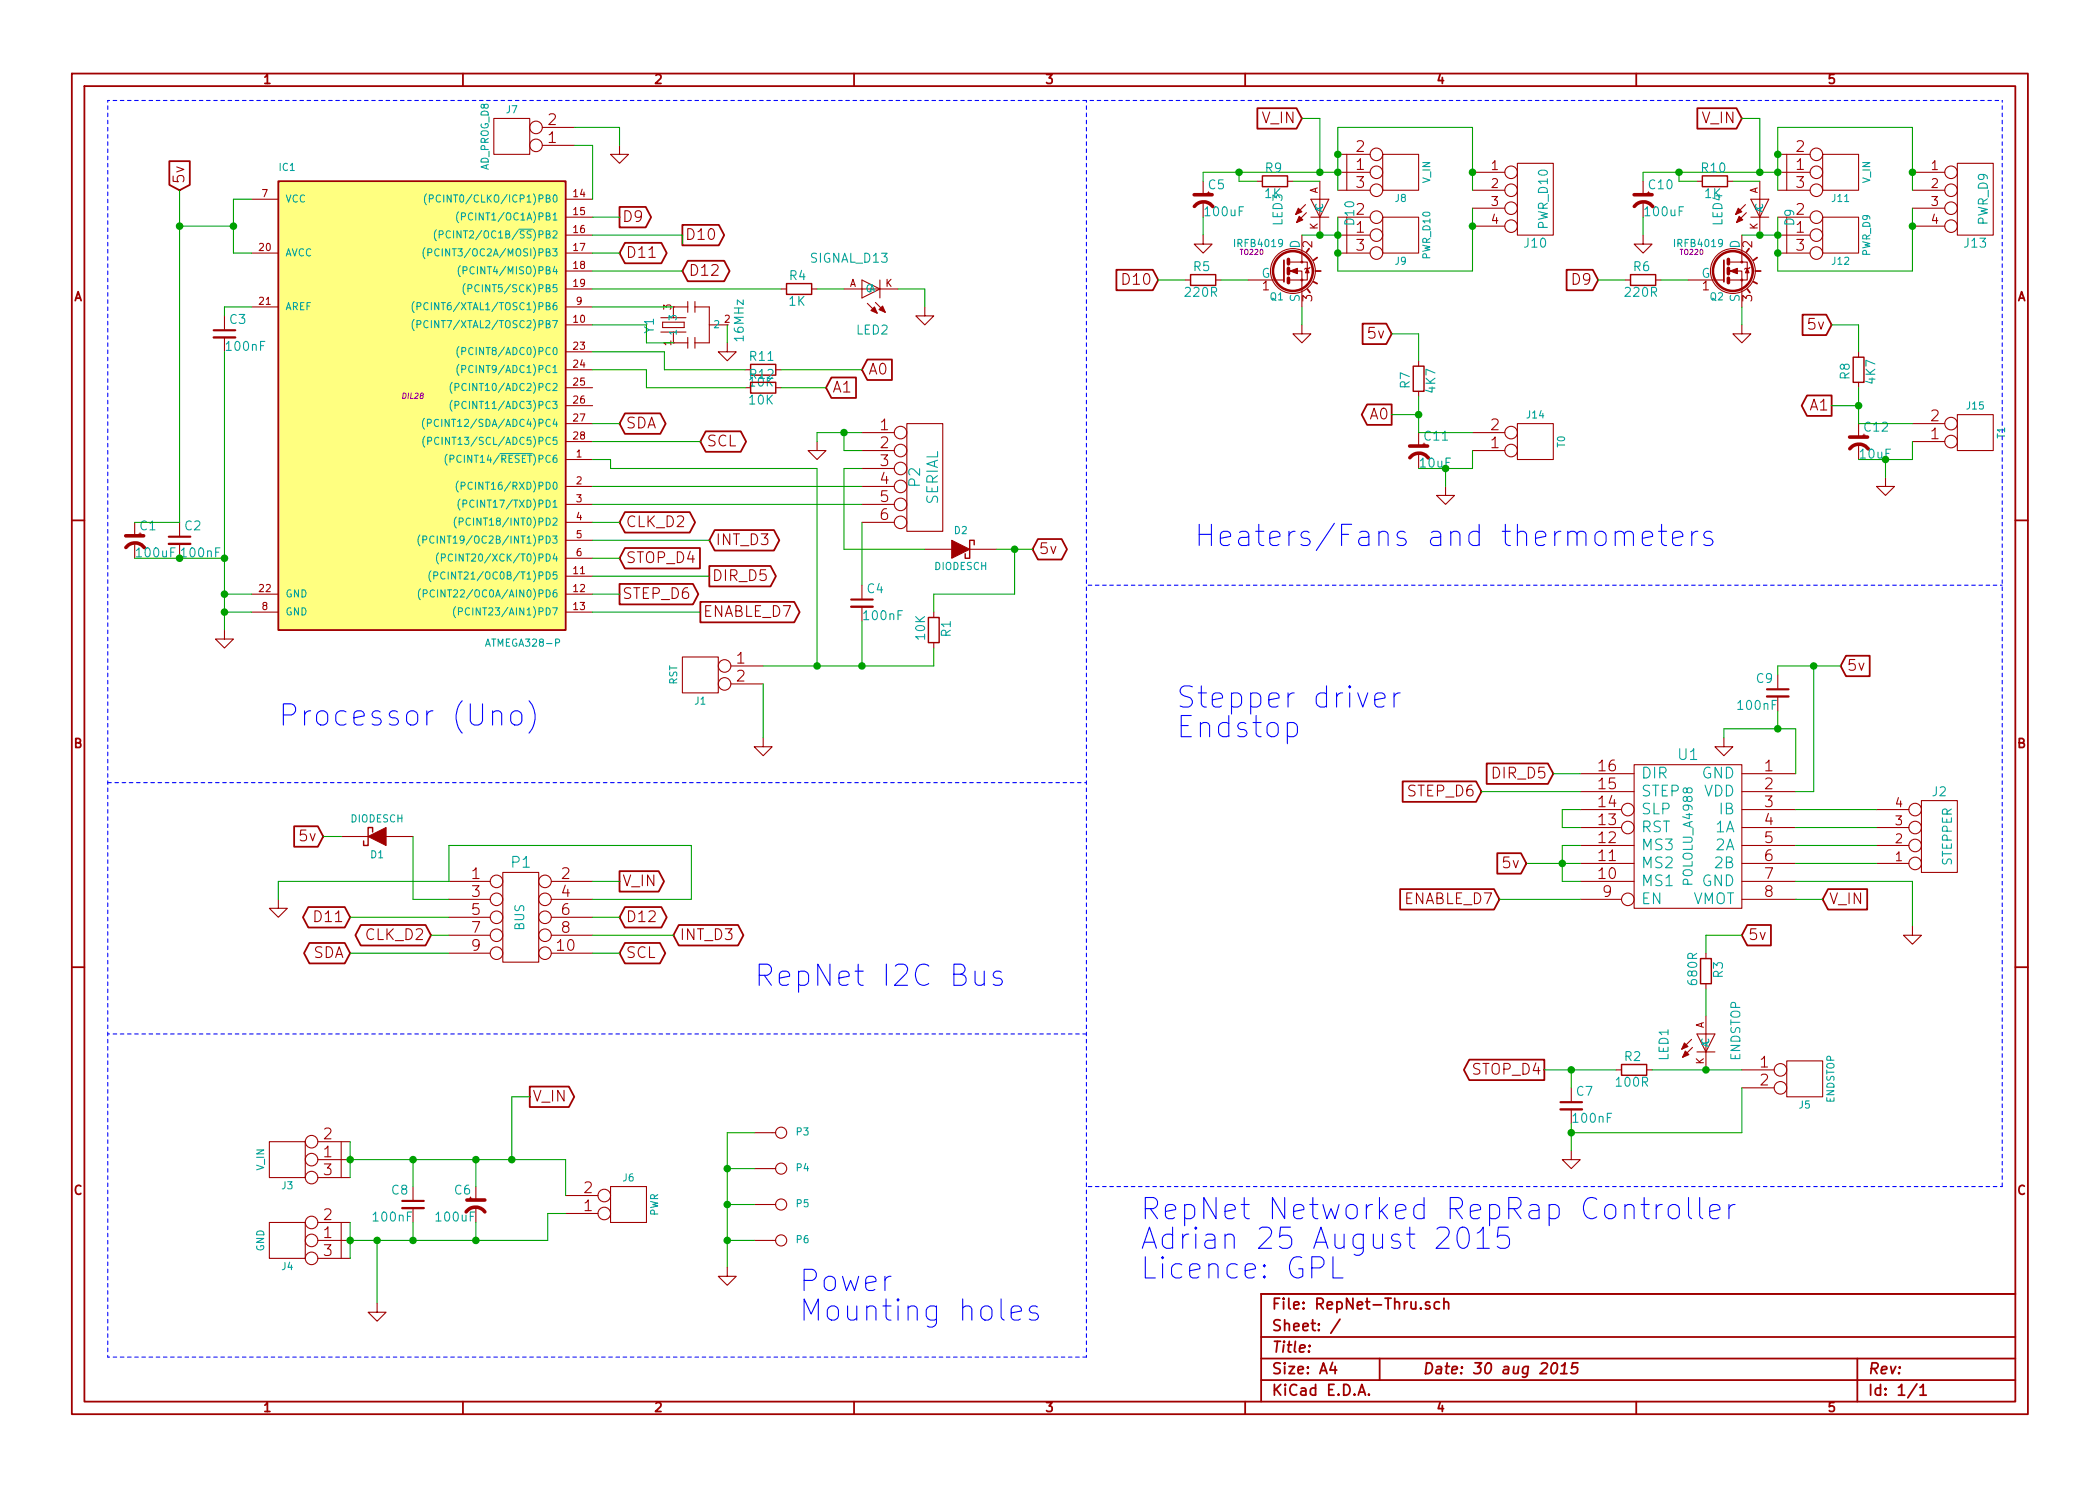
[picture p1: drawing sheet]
<svg xmlns="http://www.w3.org/2000/svg" width="297mm" height="210mm" viewBox="0 0 297 210" stroke-linecap="round" stroke-linejoin="round" font-family="sans-serif">
<defs><g id="words">
<g font-size="4.2" fill="#00f">
<text x="168.9" y="77.5">Heaters/Fans and thermometers</text>
<text x="166.4" y="100.3">Stepper driver</text>
<text x="39.4" y="102.9">Processor (Uno)</text>
<text x="166.4" y="104.5">Endstop</text>
<text x="106.7" y="139.7">RepNet I2C Bus</text>
<text x="161.3" y="172.7">RepNet Networked RepRap Controller</text>
<text x="161.3" y="176.9">Adrian 25 August 2015</text>
<text x="113" y="182.9">Power</text>
<text x="161.3" y="181.1">Licence: GPL</text>
<text x="113" y="187.1">Mounting holes</text>
</g>
<g font-size="2.1" fill="#a00000">
<text x="77.5" y="17.8">2</text>
<text x="178.5" y="17.5">V_IN</text>
<text x="240.7" y="17.5">V_IN</text>
<text x="77.5" y="20.3">1</text>
<text x="191.8" y="21.6">2</text>
<text x="254.1" y="21.6">2</text>
<text x="26.2" y="26" transform="rotate(-90 26.2 26)">5v</text>
<text x="191.8" y="24.1">1</text>
<text x="191.8" y="26.7">3</text>
<text x="254.1" y="24.1">1</text>
<text x="254.1" y="26.7">3</text>
<text x="88" y="31.5">D9</text>
<text x="191.8" y="33">1</text>
<text x="191.8" y="35.6">3</text>
<text x="254.1" y="33">1</text>
<text x="254.1" y="30.5">2</text>
<text x="254.1" y="35.6">3</text>
<text x="88.5" y="36.6">D11</text>
<text x="97.4" y="39.1">D12</text>
<text x="159" y="40.4">D10</text>
<text x="222.4" y="40.4">D9</text>
<text x="255.8" y="46.7">5v</text>
<text x="122.8" y="53.1">A0</text>
<text x="193.6" y="48">5v</text>
<text x="117.8" y="55.6">A1</text>
<text x="193.7" y="59.4">A0</text>
<text x="256" y="58.2">A1</text>
<text x="273.1" y="59.7">2</text>
<text x="88.5" y="60.7">SDA</text>
<text x="100" y="63.2">SCL</text>
<text x="124.5" y="61">1</text>
<text x="124.5" y="63.5">2</text>
<text x="210.9" y="63.5">1</text>
<text x="210.9" y="61">2</text>
<text x="273.1" y="62.2">1</text>
<text x="124.5" y="66">3</text>
<text x="124.5" y="68.6">4</text>
<text x="124.5" y="71.1">5</text>
<text x="88.5" y="74.7">CLK_D2</text>
<text x="101.2" y="77.2">INT_D3</text>
<text x="124.5" y="73.7">6</text>
<text x="88.5" y="79.8">STOP_D4</text>
<text x="100.7" y="82.3">DIR_D5</text>
<text x="147" y="78.5">5v</text>
<text x="88" y="84.8">STEP_D6</text>
<text x="99.5" y="87.4">ENABLE_D7</text>
<text x="104.2" y="94">1</text>
<text x="261.3" y="95">5v</text>
<text x="104.2" y="96.5">2</text>
<text x="199.2" y="112.8">STEP_D6</text>
<text x="211.3" y="110.2">DIR_D5</text>
<text x="226.2" y="111.8">15</text>
<text x="226.2" y="109.2">16</text>
<text x="249.6" y="109.2">1</text>
<text x="249.6" y="111.8">2</text>
<text x="42.4" y="119.1">5v</text>
<text x="226.2" y="119.4">12</text>
<text x="226.2" y="116.8">13</text>
<text x="226.2" y="114.3">14</text>
<text x="249.6" y="114.3">3</text>
<text x="249.6" y="116.8">4</text>
<text x="249.6" y="119.4">5</text>
<text x="66.7" y="124.5">1</text>
<text x="79.4" y="124.5">2</text>
<text x="88" y="125.5">V_IN</text>
<text x="212.6" y="122.9">5v</text>
<text x="226.2" y="124.5">10</text>
<text x="226.2" y="121.9">11</text>
<text x="249.6" y="121.9">6</text>
<text x="249.6" y="124.5">7</text>
<text x="44.7" y="130.6">D11</text>
<text x="66.7" y="127">3</text>
<text x="66.7" y="129.5">5</text>
<text x="79.4" y="127">4</text>
<text x="79.4" y="129.5">6</text>
<text x="88.5" y="130.6">D12</text>
<text x="198.6" y="128">ENABLE_D7</text>
<text x="226.7" y="127">9</text>
<text x="249.6" y="127">8</text>
<text x="258.7" y="128">V_IN</text>
<text x="44.1" y="135.6">SDA</text>
<text x="51.8" y="133.1">CLK_D2</text>
<text x="66.7" y="132.1">7</text>
<text x="66.7" y="134.6">9</text>
<text x="78.8" y="134.6">10</text>
<text x="79.4" y="132.1">8</text>
<text x="88.5" y="135.6">SCL</text>
<text x="96.2" y="133.1">INT_D3</text>
<text x="247.3" y="133.1">5v</text>
<text x="75.3" y="156">V_IN</text>
<text x="208.4" y="152.1">STOP_D4</text>
<text x="249" y="151.1">1</text>
<text x="249" y="153.7">2</text>
<text x="45.8" y="161.3">2</text>
<text x="45.8" y="163.8">1</text>
<text x="45.8" y="166.4">3</text>
<text x="45.8" y="172.7">2</text>
<text x="82.6" y="171.4">1</text>
<text x="82.6" y="168.9">2</text>
<text x="45.8" y="175.3">1</text>
<text x="45.8" y="177.8">3</text>
<text x="179.9" y="185.4">File: RepNet-Thru.sch</text>
<text x="179.9" y="191.5">Title:</text>
<text x="179.9" y="188.4">Sheet: /</text>
<text x="179.9" y="197.6">KiCad E.D.A.</text>
<text x="179.9" y="194.5">Size: A4</text>
<text x="201.2" y="194.5">Date: 30 aug 2015</text>
<text x="264.2" y="194.5">Rev:</text>
<text x="264.2" y="197.6">Id: 1/1</text>
</g>
<text font-size="2.1" fill="#00a000" x="96.9" y="34">D10</text>
<g font-size="2.1" fill="#00a0a0">
<text x="191.8" y="30.5">2</text>
<text x="130.2" y="68.8" transform="rotate(-90 130.2 68.8)">P2</text>
<text x="132.8" y="71.4" transform="rotate(-90 132.8 71.4)">SERIAL</text>
<text x="237.4" y="107.6">U1</text>
<text x="232.2" y="112.8">STEP</text>
<text x="232.2" y="110.2">DIR</text>
<text x="240.6" y="110.2">GND</text>
<text x="240.9" y="112.8">VDD</text>
<text x="232.2" y="117.9">RST</text>
<text x="232.2" y="115.3">SLP</text>
<text x="242.6" y="117.9">1A</text>
<text x="243.2" y="115.3">IB</text>
<text x="72.4" y="122.9">P1</text>
<text x="232.2" y="125.5">MS1</text>
<text x="232.2" y="122.9">MS2</text>
<text x="232.2" y="120.4">MS3</text>
<text x="240.6" y="125.5">GND</text>
<text x="242.6" y="120.4">2A</text>
<text x="242.6" y="122.9">2B</text>
<text x="232.2" y="128">EN</text>
<text x="239.2" y="128">VMOT</text>
</g>
<g font-size="1.8" fill="#a00000">
<text x="37.3" y="11.9">1</text>
<text x="92.7" y="11.9">2</text>
<text x="148" y="11.9">3</text>
<text x="203.3" y="11.9">4</text>
<text x="258.6" y="11.9">5</text>
<text x="211" y="24.1">1</text>
<text x="211" y="26.7">2</text>
<text x="211" y="29.2">3</text>
<text x="273.2" y="24.1">1</text>
<text x="273.2" y="26.7">2</text>
<text x="273.2" y="29.2">3</text>
<text x="185.7" y="35" transform="rotate(-90 185.7 35)">2</text>
<text x="211" y="31.7">4</text>
<text x="247.9" y="35" transform="rotate(-90 247.9 35)">2</text>
<text x="273.2" y="31.7">4</text>
<text x="178.6" y="41.1">1</text>
<text x="240.8" y="41.1">1</text>
<text x="10.4" y="42.7">A</text>
<text x="185.7" y="42.6" transform="rotate(-90 185.7 42.6)">3</text>
<text x="247.9" y="42.6" transform="rotate(-90 247.9 42.6)">3</text>
<text x="285.3" y="42.7">A</text>
<text x="10.4" y="105.9">B</text>
<text x="285.3" y="105.9">B</text>
<text x="268.1" y="119.4">2</text>
<text x="268.1" y="116.8">3</text>
<text x="268.1" y="114.3">4</text>
<text x="268.1" y="121.9">1</text>
<text x="10.4" y="169.1">C</text>
<text x="285.3" y="169.1">C</text>
<text x="37.3" y="199.8">1</text>
<text x="92.7" y="199.8">2</text>
<text x="148" y="199.8">3</text>
<text x="203.3" y="199.8">4</text>
<text x="258.6" y="199.8">5</text>
</g>
<g font-size="1.8" fill="#00a0a0">
<text x="170.9" y="26.8">C5</text>
<text x="178.9" y="28.1">1K</text>
<text x="179" y="24.5">R9</text>
<text x="233.3" y="26.8">C10</text>
<text x="240.7" y="24.5">R10</text>
<text x="241.1" y="28.1">1K</text>
<text x="170.6" y="30.7">100uF</text>
<text x="181.5" y="31.9" transform="rotate(-90 181.5 31.9)">LED3</text>
<text x="183.9" y="35.2" transform="rotate(-90 183.9 35.2)">D</text>
<text x="191.6" y="31.8" transform="rotate(-90 191.6 31.8)">D10</text>
<text x="215.7" y="35.1">J10</text>
<text x="219" y="32.3" transform="rotate(-90 219 32.3)">PWR_D10</text>
<text x="232.8" y="30.7">100uF</text>
<text x="243.7" y="31.9" transform="rotate(-90 243.7 31.9)">LED4</text>
<text x="246.1" y="35.2" transform="rotate(-90 246.1 35.2)">D</text>
<text x="253.8" y="31.9" transform="rotate(-90 253.8 31.9)">D9</text>
<text x="277.9" y="35.1">J13</text>
<text x="281.2" y="31.8" transform="rotate(-90 281.2 31.8)">PWR_D9</text>
<text x="111.7" y="39.7">R4</text>
<text x="114.7" y="37.2">SIGNAL_D13</text>
<text x="168.9" y="38.4">R5</text>
<text x="178.4" y="39.4">G</text>
<text x="231.1" y="38.4">R6</text>
<text x="240.6" y="39.4">G</text>
<text x="32.5" y="45.9">C3</text>
<text x="92.6" y="47.1" transform="rotate(-90 92.6 47.1)">Y1</text>
<text x="111.6" y="43.3">1K</text>
<text x="121.1" y="47.4">LED2</text>
<text x="167.8" y="42.1">220R</text>
<text x="183.9" y="42.7" transform="rotate(-90 183.9 42.7)">S</text>
<text x="230" y="42.1">220R</text>
<text x="246.1" y="42.7" transform="rotate(-90 246.1 42.7)">S</text>
<text x="32.2" y="49.7">100nF</text>
<text x="105.3" y="48.2" transform="rotate(-90 105.3 48.2)">16MHz</text>
<text x="106.1" y="51.1">R11</text>
<text x="106.1" y="53.7">R12</text>
<text x="261.7" y="53.6" transform="rotate(-90 261.7 53.6)">R8</text>
<text x="106" y="54.8">10K</text>
<text x="106" y="57.3">10K</text>
<text x="199.5" y="54.9" transform="rotate(-90 199.5 54.9)">R7</text>
<text x="203.1" y="55.5" transform="rotate(-90 203.1 55.5)">4K7</text>
<text x="265.3" y="54.2" transform="rotate(-90 265.3 54.2)">4K7</text>
<text x="201.5" y="62.4">C11</text>
<text x="263.8" y="61.1">C12</text>
<text x="19.8" y="75.1">C1</text>
<text x="26.2" y="75.1">C2</text>
<text x="19.5" y="78.9">100uF</text>
<text x="25.8" y="78.9">100nF</text>
<text x="122.7" y="84">C4</text>
<text x="122.3" y="87.8">100nF</text>
<text x="130.9" y="90.5" transform="rotate(-90 130.9 90.5)">10K</text>
<text x="134.5" y="90.1" transform="rotate(-90 134.5 90.1)">R1</text>
<text x="246" y="100.5">100nF</text>
<text x="248.5" y="96.7">C9</text>
<text x="273.4" y="112.7">J2</text>
<text x="239.5" y="125.1" transform="rotate(-90 239.5 125.1)">POLOLU_A4988</text>
<text x="276.1" y="122.5" transform="rotate(-90 276.1 122.5)">STEPPER</text>
<text x="74.2" y="131.6" transform="rotate(-90 74.2 131.6)">BUS</text>
<text x="240.1" y="139.2" transform="rotate(-90 240.1 139.2)">680R</text>
<text x="243.8" y="138.3" transform="rotate(-90 243.8 138.3)">R3</text>
<text x="223" y="155.1">C7</text>
<text x="228.7" y="153.8">100R</text>
<text x="229.8" y="150.2">R2</text>
<text x="236.1" y="150" transform="rotate(-90 236.1 150)">LED1</text>
<text x="246.2" y="150.1" transform="rotate(-90 246.2 150.1)">ENDSTOP</text>
<text x="222.7" y="158.9">100nF</text>
<text x="52.9" y="172.9">100nF</text>
<text x="55.4" y="169.1">C8</text>
<text x="61.8" y="172.9">100uF</text>
<text x="64.3" y="169.1">C6</text>
</g>
<g font-size="1.8" fill="#00a000">
<text x="263.2" y="64.9">10uF</text>
<text x="200.9" y="66.2">10uF</text>
</g>
<g font-size="1.4" fill="#00a0a0">
<text x="71.6" y="16.1">J7</text>
<text x="39.5" y="24.2">IC1</text>
<text x="40.4" y="28.7">VCC</text>
<text x="62.3" y="28.7">(PCINT0/CLKO/ICP1)PB0</text>
<text x="69.2" y="24.1" transform="rotate(-90 69.2 24.1)">AD_PROG_D8</text>
<text x="197.3" y="28.6">J8</text>
<text x="202.4" y="25.9" transform="rotate(-90 202.4 25.9)">V_IN</text>
<text x="259.2" y="28.6">J11</text>
<text x="264.6" y="25.9" transform="rotate(-90 264.6 25.9)">V_IN</text>
<text x="63.7" y="33.8">(PCINT2/OC1B/SS)PB2</text>
<text x="65.9" y="31.2">(PCINT1/OC1A)PB1</text>
<text x="174.8" y="35">IRFB4019</text>
<text x="187.2" y="30.2" transform="rotate(-90 187.2 30.2)">AC</text>
<text x="237" y="35">IRFB4019</text>
<text x="249.4" y="30.2" transform="rotate(-90 249.4 30.2)">AC</text>
<text x="40.4" y="36.3">AVCC</text>
<text x="61.9" y="36.3">(PCINT3/OC2A/MOSI)PB3</text>
<text x="66.3" y="38.9">(PCINT4/MISO)PB4</text>
<text x="66.9" y="41.4">(PCINT5/SCK)PB5</text>
<text x="122.4" y="41.4">CA</text>
<text x="197.3" y="37.5">J9</text>
<text x="202.4" y="36.6" transform="rotate(-90 202.4 36.6)">PWR_D10</text>
<text x="259.2" y="37.5">J12</text>
<text x="264.6" y="36.2" transform="rotate(-90 264.6 36.2)">PWR_D9</text>
<text x="40.4" y="43.9">AREF</text>
<text x="60.3" y="43.9">(PCINT6/XTAL1/TOSC1)PB6</text>
<text x="60.3" y="46.5">(PCINT7/XTAL2/TOSC2)PB7</text>
<text x="95.8" y="47.5" transform="rotate(-90 95.8 47.5)">1</text>
<text x="95.8" y="45.2" transform="rotate(-90 95.8 45.2)">3</text>
<text x="101.1" y="46.5">2</text>
<text x="179.7" y="42.5">Q1</text>
<text x="241.9" y="42.5">Q2</text>
<text x="66" y="50.3">(PCINT8/ADC0)PC0</text>
<text x="66" y="52.8">(PCINT9/ADC1)PC1</text>
<text x="65.2" y="55.4">(PCINT10/ADC2)PC2</text>
<text x="65.2" y="57.9">(PCINT11/ADC3)PC3</text>
<text x="216" y="59.3">J14</text>
<text x="278.2" y="58">J15</text>
<text x="61.8" y="60.4">(PCINT12/SDA/ADC4)PC4</text>
<text x="62" y="63">(PCINT13/SCL/ADC5)PC5</text>
<text x="64.4" y="65.5">(PCINT14/RESET)PC6</text>
<text x="221.4" y="63.3" transform="rotate(-90 221.4 63.3)">T0</text>
<text x="283.6" y="62" transform="rotate(-90 283.6 62)">T1</text>
<text x="66.1" y="69.3">(PCINT16/RXD)PD0</text>
<text x="66.3" y="71.9">(PCINT17/TXD)PD1</text>
<text x="61.7" y="77">(PCINT19/OC2B/INT1)PD3</text>
<text x="66" y="74.4">(PCINT18/INT0)PD2</text>
<text x="135" y="75.6">D2</text>
<text x="63.1" y="82">(PCINT21/OC0B/T1)PD5</text>
<text x="64.1" y="79.5">(PCINT20/XCK/T0)PD4</text>
<text x="132.2" y="80.7">DIODESCH</text>
<text x="40.4" y="87.1">GND</text>
<text x="40.4" y="84.6">GND</text>
<text x="61.5" y="84.6">(PCINT22/OC0A/AIN0)PD6</text>
<text x="65.9" y="87.1">(PCINT23/AIN1)PD7</text>
<text x="69" y="91.5">ATMEGA328-P</text>
<text x="95.8" y="96.9" transform="rotate(-90 95.8 96.9)">RST</text>
<text x="98.3" y="99.7">J1</text>
<text x="49.6" y="116.4">DIODESCH</text>
<text x="52.5" y="121.5">D1</text>
<text x="241.8" y="148.3" transform="rotate(-90 241.8 148.3)">AC</text>
<text x="112.6" y="160.7">P3</text>
<text x="254.5" y="156.9">J5</text>
<text x="259.5" y="156.1" transform="rotate(-90 259.5 156.1)">ENDSTOP</text>
<text x="37.4" y="165.6" transform="rotate(-90 37.4 165.6)">V_IN</text>
<text x="88.1" y="167.2">J6</text>
<text x="112.6" y="165.8">P4</text>
<text x="39.9" y="168.3">J3</text>
<text x="93.1" y="172.1" transform="rotate(-90 93.1 172.1)">PWR</text>
<text x="112.6" y="170.9">P5</text>
<text x="37.4" y="177.1" transform="rotate(-90 37.4 177.1)">GND</text>
<text x="39.9" y="179.8">J4</text>
<text x="112.6" y="175.9">P6</text>
</g>
<g font-size="1.4" fill="#a00000">
<text x="37.1" y="27.9">7</text>
<text x="81.1" y="27.9">14</text>
<text x="186.4" y="27.4" transform="rotate(-90 186.4 27.4)">A</text>
<text x="248.7" y="27.4" transform="rotate(-90 248.7 27.4)">A</text>
<text x="36.7" y="35.6">20</text>
<text x="81.1" y="30.5">15</text>
<text x="81.1" y="33">16</text>
<text x="81.1" y="35.6">17</text>
<text x="186.4" y="32.5" transform="rotate(-90 186.4 32.5)">K</text>
<text x="248.7" y="32.5" transform="rotate(-90 248.7 32.5)">K</text>
<text x="81.1" y="38.1">18</text>
<text x="81.1" y="40.6">19</text>
<text x="120.1" y="40.6">A</text>
<text x="125.2" y="40.6">K</text>
<text x="36.7" y="43.2">21</text>
<text x="81.1" y="45.7">10</text>
<text x="81.5" y="43.2">9</text>
<text x="95" y="43.8" transform="rotate(-90 95 43.8)">3</text>
<text x="102.5" y="45.7">2</text>
<text x="81.1" y="49.5">23</text>
<text x="81.1" y="52.1">24</text>
<text x="95" y="48.9" transform="rotate(-90 95 48.9)">1</text>
<text x="81.1" y="54.6">25</text>
<text x="81.1" y="57.1">26</text>
<text x="81.1" y="59.7">27</text>
<text x="81.1" y="62.2">28</text>
<text x="81.5" y="64.8">1</text>
<text x="81.5" y="68.6">2</text>
<text x="81.5" y="71.1">3</text>
<text x="81.5" y="73.7">4</text>
<text x="81.5" y="76.2">5</text>
<text x="36.7" y="83.8">22</text>
<text x="81.1" y="81.3">11</text>
<text x="81.1" y="83.8">12</text>
<text x="81.5" y="78.7">6</text>
<text x="37.1" y="86.4">8</text>
<text x="81.1" y="86.4">13</text>
<text x="241" y="145.5" transform="rotate(-90 241 145.5)">A</text>
<text x="241" y="150.6" transform="rotate(-90 241 150.6)">K</text>
</g>
<text font-size="1.1" fill="#a000a0" x="57" y="56.5">DIL28</text>
<g font-size="1" fill="#a000a0">
<text x="175.5" y="36.1">TO220</text>
<text x="237.7" y="36.1">TO220</text>
</g>
<g font-size=".7" fill="#a00000">
<text x="170.7" y="27.6">+</text>
<text x="233" y="27.6">+</text>
<text x="201.2" y="63.1">+</text>
<text x="263.4" y="61.8">+</text>
<text x="19.6" y="75.8">+</text>
<text x="66.3" y="169.8">+</text>
</g>
</g></defs>
<g fill="none" stroke="#a00000" stroke-width=".25">
<path d="M10.2 10.4h276.6v189.7h-276.6zM11.9 12.2h273.2v186.1h-273.2zM65.5 10.4v1.8M120.8 10.4v1.8M176.1 10.4v1.8M177.9 15.3h5.5l.7 1.5-.7 1.4h-5.5zM231.4 10.4v1.8M240.1 15.3h5.5l.8 1.5-.8 1.4h-5.5zM24 22.8h2.8v3.4l-1.4 .7-1.4-.7zM39.4 25.6h40.6v63.5h-40.6zM87.6 29.3h3.7l.8 1.4-.8 1.5h-3.7zM88.4 34.4h5.1l.8 1.4-.8 1.5h-5.1l-.8-1.5z"/>
<path d="M96.5 31.8h5.2l.7 1.5-.7 1.4h-5.2zM97.3 36.9h5.1l.8 1.4-.8 1.5h-5.1l-.8-1.5zM157.9 38.2h5.2l.7 1.4-.7 1.5h-5.2zM181.6 36.8v3.1M185.2 35.2l-.4 .5M185.8 39.9l.5 .2M186.1 38.3h.7M186.3 36.4l-.5 .4M221.6 38.2h3.7l.8 1.4-.8 1.5h-3.7zM243.8 36.8v3.1M247.4 35.2l-.4 .5M248 39.9l.5 .2"/>
<path d="M248.3 38.3h.7M248.5 36.4l-.5 .4M88.4 58.5h5l.8 1.4-.8 1.5h-5l-.8-1.5zM117.6 53.4h3.5v2.9h-3.5l-.8-1.4zM122.7 50.9h3.5v2.9h-3.5l-.8-1.5zM184.9 40.9l.4 .5M192.7 45.8h3.4l.7 1.4-.7 1.5h-3.4zM193.4 57.2h3.4v2.9h-3.4l-.8-1.4zM247.1 40.9l.4 .5M255 44.5h3.3l.8 1.5-.8 1.4h-3.3zM255.6 56h3.5v2.8h-3.5l-.8-1.4zM10.2 73.6h1.7"/>
<path d="M88.4 72.5h9.2l.7 1.4-.7 1.5h-9.2l-.8-1.5zM88.4 77.5h10.6v2.9h-10.6l-.8-1.4zM99.8 61h5l.7 1.5-.7 1.4h-5l-.7-1.4zM101.1 75h8.4l.7 1.4-.7 1.5h-8.4l-.8-1.5zM146.8 76.3h3.4l.7 1.4-.7 1.5h-3.4l-.8-1.5zM285.1 73.6h1.7M87.6 82.6h10.4l.8 1.5-.8 1.4h-10.4zM99.1 85.2h13.2l.8 1.4-.8 1.5h-13.2zM100.3 80.1h8.7l.8 1.4-.8 1.5h-8.7zM261.1 92.8h3.4v2.9h-3.4l-.8-1.5zM41.6 116.9h3.4l.7 1.5-.7 1.4h-3.4zM198.4 110.6h10.4l.7 1.4-.7 1.5h-10.4z"/>
<path d="M210.3 108h8.6l.8 1.5-.8 1.4h-8.6zM10.2 136.8h1.7M43.6 128.3h5.2l.7 1.5-.7 1.4h-5.2l-.8-1.4zM43.8 133.4h5l.7 1.5-.7 1.4h-5l-.8-1.4zM51 130.9h9.2l.8 1.4-.8 1.5h-9.2l-.7-1.5zM87.6 123.3h5.6l.7 1.4-.7 1.5h-5.6zM88.4 133.4h4.9l.8 1.5-.8 1.4h-4.9l-.8-1.4zM88.4 128.3h5.1l.8 1.5-.8 1.4h-5.1l-.8-1.4zM96 130.9h8.4l.8 1.4-.8 1.5h-8.4l-.8-1.5zM198 125.8h13.3l.8 1.4-.8 1.5h-13.3zM211.8 120.7h3.3l.8 1.5-.8 1.4h-3.3zM247.1 130.9h3.4v2.9h-3.4l-.7-1.5z"/>
<path d="M258.6 125.8h5.5v2.9h-5.5l-.8-1.5zM285.1 136.8h1.7M74.9 153.7h5.6l.7 1.5-.7 1.4h-5.6zM207.8 149.9h10.6v2.9h-10.6l-.7-1.4zM65.5 198.3v1.8M120.8 198.3v1.8M176.1 198.3v1.8M178.4 189.2h106.7M178.4 195.3h106.7M178.4 192.2h106.7M185.2 190.4h.1l-.1 .1v-.1v.1M188.5 192.8l-.4 1h1"/>
<path d="M188.8 193.3v1.1M189.5 186.7l-1.3 1.9M192.1 197.4l.5-1.5 .5 1.5M192.3 197h.7M193.6 197.3h.1l-.1 .1-.1-.1h.1v.1M195.1 192.2v3.1M202.2 184.3l-.3-.1-.3 .2 .1 .2 .5 .2 .1 .1-.1 .2-.1 .1-.5-.1M203.6 184.3a.48 .48 0 0 0-.7 0v.6a.48 .48 0 0 0 .7 .2M204.2 184.3a.38 .38 0 0 1 .7 .1v.8M204.2 183.7v1.5M219.6 193a.35 .35 0 0 1 .4-.2 .35 .35 0 0 1 .3 .3 .87 .87 0 0 1-.6 1.3l-.2-.1a1.14 1.14 0 0 1 .1-1.3zM220.8 194.4h.8"/>
<path d="M220.9 193.3l.5-.5-.2 1.6M223.2 192.8h-.7l-.2 .8 .2-.2 .5 .1 .2 .2-.2 .5a.62 .62 0 0 1-.8 0M231.4 198.3v1.8M262.7 192.2v6.1M271.1 195.8l-1.3 2M271.6 196.3l.4-.4v1.5M271.6 197.4h.9M285.1 183.1h-106.7v15.2"/>
</g>
<path d="M39.4 25.6h40.6v63.5h-40.6z" fill="#ffff80" stroke="#ffff80" stroke-width=".25"/>
<g fill="none" stroke="#a00000" stroke-width=".15">
<path d="M69.8 16.8h5.1v5h-5.1zM76.7 18h4.6M35.6 28.2h3.8M35.6 35.8h3.8M76.7 20.6h4.6M80 28.2h3.8M80 35.8h3.8M80 30.7h3.8M80 33.3h3.8M80 38.3h3.8M87.6 20.6v1.2h1.3l-1.3 1.3-1.2-1.3h1.2M121.9 39.6l2.6 1.3-2.6 1.3z"/>
<path d="M124.5 39.6v2.6M167.6 39.6h.8M170.2 33.3v1.2h1.2l-1.2 1.3-1.3-1.3h1.3M170.2 25.6v2M172 39.6h.7M176.5 39.6h5.1M177.8 25.6h.8M182.1 25.6h.8M182.4 39.6h1.7v3.8M184.1 33.3v3.8h-1.7M184.1 37.1h.8v2.5h-.8v-1.3h-1.7M184.7 29l-1.4 1.3"/>
<path d="M184.8 30.1l-1.4 1.4M185.3 37.8l-.1 .2h-.5l-.2 .1M185.4 28.2h2.6l-1.3 2.5zM185.4 30.7h2.6M186.7 25.6v7.7M189.2 35.8h4.6M189.2 30.7h4.6M189.2 33.3h4.6M189.2 24.4h4.6M189.2 21.8h4.6M189.2 26.9h4.6M190.5 21.8v5.1"/>
<path d="M190.5 30.7v5.1M195.6 21.8h5.1v5.1h-5.1zM195.6 30.7h5.1v5.1h-5.1zM208.3 24.4h4.6M208.3 26.9h4.6M208.3 29.5h4.6M208.3 32h4.6M214.6 23.1h5.1v10.2h-5.1zM229.9 39.6h.7M232.4 33.3v1.2h1.3l-1.3 1.3-1.3-1.3h1.3M232.4 25.6v2M234.2 39.6h.7"/>
<path d="M238.8 39.6h5M240 25.6h.8M244.3 25.6h.8M244.6 39.6h1.8v3.8M246.4 33.3v3.8h-1.8M246.4 37.1h.7v2.5h-.7v-1.3h-1.8M246.9 29l-1.4 1.3M247 30.1l-1.4 1.4M247.5 37.8l-.1 .2h-.5l-.1 .1M247.6 28.2h2.6l-1.3 2.5zM247.6 30.7h2.6M248.9 25.6v7.7"/>
<path d="M251.5 35.8h4.5M251.5 30.7h4.5M251.5 33.3h4.5M251.5 24.4h4.5M251.5 21.8h4.5M251.5 26.9h4.5M252.7 21.8v5.1M252.7 30.7v5.1M257.8 21.8h5.1v5.1h-5.1zM257.8 30.7h5.1v5.1h-5.1zM270.5 24.4h4.6M270.5 26.9h4.6"/>
<path d="M270.5 29.5h4.6M270.5 32h4.6M276.9 23.1h5v10.2h-5zM31.7 44.7v1.9M31.7 47.7v2.1M35.6 43.4h3.8M80 43.4h3.8M80 46h3.8M80 49.8h3.8M80 52.3h3.8M80 54.9h3.8M80 57.4h3.8"/>
<path d="M80 59.9h3.8M80 40.9h3.8M93.5 47h3.5M93.5 45h3.5M93.7 45.6h3.1v.7h-3.1zM95.2 47v1.5h2.1M97.3 43.4h-2.1v1.6M97.3 42.7v1.5M97.3 47.7v1.6M98.3 43.4h2v5.1h-2M98.3 42.7v1.5M98.3 47.7v1.6"/>
<path d="M100.3 46h2.6M102.9 48.5v1.3h1.2l-1.2 1.2-1.3-1.2h1.3M105.4 52.3h.8M105.4 54.9h.8M109.7 52.3h.8M109.7 54.9h.8M110.5 40.9h.8M114.8 40.9h.8M119.4 40.9h7.6M122.7 42.9l1.4 1.4M123.8 42.8l1.4 1.4M128.3 59.9h5v15.3h-5z"/>
<path d="M130.8 43.4v1.3h1.3l-1.3 1.3-1.3-1.3h1.3M184.1 46v1.2h1.3l-1.3 1.3-1.2-1.3h1.2M200.7 51v.8M200.7 55.4v.7M214.6 59.9h5.1v5.1h-5.1zM246.4 46v1.2h1.2l-1.2 1.3-1.3-1.3h1.3M262.9 49.8v.7M262.9 54.1v.8M262.9 59.9v1.9M270.5 59.9h4.6M276.9 58.7h5v5h-5zM19 73.9v1.9"/>
<path d="M25.4 73.9v1.9M25.4 77v2M80 65h3.8M80 68.8h3.8M80 71.4h3.8M80 73.9h3.8M80 76.4h3.8M80 79h3.8M80 62.5h3.8M115.6 62.5v1.2h1.2l-1.2 1.3-1.3-1.3h1.3M121.9 68.8h4.6M121.9 71.4h4.6"/>
<path d="M121.9 73.9h4.6M121.9 61.2h4.6M121.9 63.7h4.6M121.9 66.3h4.6M130.8 77.7h3.8M137.2 77.7h3.8M200.7 61.2v1.9M204.5 68.8v1.3h1.2l-1.2 1.3-1.3-1.3h1.3M208.3 61.2h4.6M208.3 63.7h4.6M266.7 67.6v1.2h1.3l-1.3 1.3-1.3-1.3h1.3M270.5 62.5h4.6"/>
<path d="M31.7 89.1v1.3h1.3l-1.3 1.3-1.2-1.3h1.2M35.6 86.6h3.8M35.6 84.1h3.8M80 86.6h3.8M80 81.5h3.8M80 84.1h3.8M96.5 93h5.1v5h-5.1zM103.4 94.2h4.5M103.4 96.8h4.5M121.9 82.8v1.9M121.9 85.8v2.1M132.1 86.6v.8"/>
<path d="M132.1 90.9v.8M251.5 95.5v1.9M251.5 98.5v2.1M48.3 118.4h3.8M54.6 118.4h3.8M107.9 104.4v1.3h-1.2l1.2 1.2 1.3-1.2h-1.3M223.5 109.5h7.6M223.5 112h7.6M223.5 114.5h5.9M223.5 117.1h5.9M223.5 119.6h7.6M231.1 108.2h15.3v20.3h-15.3z"/>
<path d="M243.8 104.4v1.3h-1.2l1.2 1.2 1.3-1.2h-1.3M246.4 109.5h7.6M246.4 112h7.6M246.4 114.5h7.6M246.4 117.1h7.6M246.4 119.6h7.6M265.4 114.5h4.6M265.4 117.1h4.6M265.4 119.6h4.6M271.8 113.3h5.1v10.1h-5.1zM39.4 127.2v1.3h1.2l-1.2 1.3-1.3-1.3h1.3M63.5 124.7h5.8"/>
<path d="M63.5 127.2h5.8M63.5 129.8h5.8M63.5 132.3h5.8M63.5 134.9h5.8M71.1 123.4h5.1v12.7h-5.1zM78 124.7h5.8M78 127.2h5.8M78 129.8h5.8M78 132.3h5.8M78 134.9h5.8M223.5 122.2h7.6M223.5 124.7h7.6"/>
<path d="M223.5 127.2h5.9M241.3 134.9v.7M241.3 139.2v.7M246.4 122.2h7.6M246.4 124.7h7.6M246.4 127.2h7.6M265.4 122.2h4.6M270.5 131.1v1.2h-1.3l1.3 1.3 1.3-1.3h-1.3M222.2 153.9v1.9M222.2 157v2M228.6 151.4h.8M232.9 151.4h.8"/>
<path d="M239.3 147.1l-1.4 1.4M239.4 148.2l-1.4 1.4M240 148.8h2.6M240 146.3h2.6l-1.3 2.5zM241.3 143.8v7.6M246.4 151.4h4.6M246.4 153.9h4.6M252.7 150.1h5.1v5.1h-5.1zM38.1 161.5h5.1v5.1h-5.1zM38.1 173h5.1v5h-5.1zM45 164.1h4.5M45 161.5h4.5"/>
<path d="M45 166.6h4.5M45 175.5h4.5M45 173h4.5M45 178h4.5M48.3 161.5v5.1M48.3 173v5M58.4 167.9v1.9M58.4 170.9v2.1M67.3 167.9v1.9M80 171.7h4.6M80 169.2h4.6M86.4 167.9h5v5.1h-5z"/>
<path d="M102.9 179.3v1.3h1.2l-1.2 1.3-1.3-1.3h1.3M106.7 175.5h3M106.7 160.3h3M106.7 165.3h3M106.7 170.4h3M222.2 162.8v1.3h1.3l-1.3 1.2-1.2-1.2h1.2M53.3 184.4v1.3h-1.2l1.2 1.2 1.3-1.2h-1.3"/>
<circle cx="75.8" cy="18" r=".89"/>
<circle cx="75.8" cy="20.6" r=".89"/>
<circle cx="182.9" cy="38.3" r="3.2"/>
<circle cx="184.1" cy="37.1" r=".13"/>
<circle cx="184.1" cy="39.6" r=".13"/>
<circle cx="194.7" cy="24.4" r=".89"/>
<circle cx="194.7" cy="21.8" r=".89"/>
<circle cx="194.7" cy="35.8" r=".89"/>
<circle cx="194.7" cy="33.3" r=".89"/>
<circle cx="194.7" cy="30.7" r=".89"/>
<circle cx="194.7" cy="26.9" r=".89"/>
<circle cx="213.7" cy="29.5" r=".89"/>
<circle cx="213.7" cy="26.9" r=".89"/>
<circle cx="213.7" cy="24.4" r=".89"/>
<circle cx="213.7" cy="32" r=".89"/>
<circle cx="245.1" cy="38.3" r="3.2"/>
<circle cx="246.4" cy="39.6" r=".13"/>
<circle cx="246.4" cy="37.1" r=".13"/>
<circle cx="256.9" cy="26.9" r=".89"/>
<circle cx="256.9" cy="30.7" r=".89"/>
<circle cx="256.9" cy="24.4" r=".89"/>
<circle cx="256.9" cy="21.8" r=".89"/>
<circle cx="256.9" cy="33.3" r=".89"/>
<circle cx="256.9" cy="35.8" r=".89"/>
<circle cx="276" cy="26.9" r=".89"/>
<circle cx="276" cy="32" r=".89"/>
<circle cx="276" cy="24.4" r=".89"/>
<circle cx="276" cy="29.5" r=".89"/>
<circle cx="276" cy="59.9" r=".89"/>
<circle cx="127.4" cy="63.7" r=".89"/>
<circle cx="127.4" cy="61.2" r=".89"/>
<circle cx="127.4" cy="66.3" r=".89"/>
<circle cx="127.4" cy="68.8" r=".89"/>
<circle cx="127.4" cy="73.9" r=".89"/>
<circle cx="127.4" cy="71.4" r=".89"/>
<circle cx="213.7" cy="63.7" r=".89"/>
<circle cx="213.7" cy="61.2" r=".89"/>
<circle cx="276" cy="62.5" r=".89"/>
<circle cx="102.5" cy="94.2" r=".89"/>
<circle cx="102.5" cy="96.8" r=".89"/>
<circle cx="230.3" cy="117.1" r=".89"/>
<circle cx="230.3" cy="114.5" r=".89"/>
<circle cx="270.9" cy="117.1" r=".89"/>
<circle cx="270.9" cy="119.6" r=".89"/>
<circle cx="270.9" cy="114.5" r=".89"/>
<circle cx="70.2" cy="129.8" r=".89"/>
<circle cx="70.2" cy="132.3" r=".89"/>
<circle cx="70.2" cy="134.9" r=".89"/>
<circle cx="70.2" cy="127.2" r=".89"/>
<circle cx="70.2" cy="124.7" r=".89"/>
<circle cx="77.1" cy="134.9" r=".89"/>
<circle cx="77.1" cy="132.3" r=".89"/>
<circle cx="77.1" cy="129.8" r=".89"/>
<circle cx="77.1" cy="127.2" r=".89"/>
<circle cx="77.1" cy="124.7" r=".89"/>
<circle cx="230.3" cy="127.2" r=".89"/>
<circle cx="270.9" cy="122.2" r=".89"/>
<circle cx="251.8" cy="151.4" r=".89"/>
<circle cx="251.8" cy="153.9" r=".89"/>
<circle cx="44.1" cy="166.6" r=".89"/>
<circle cx="44.1" cy="161.5" r=".89"/>
<circle cx="44.1" cy="173" r=".89"/>
<circle cx="44.1" cy="178" r=".89"/>
<circle cx="44.1" cy="164.1" r=".89"/>
<circle cx="44.1" cy="175.5" r=".89"/>
<circle cx="85.5" cy="171.7" r=".89"/>
<circle cx="85.5" cy="169.2" r=".89"/>
<circle cx="110.5" cy="160.3" r=".79"/>
<circle cx="110.5" cy="165.3" r=".79"/>
<circle cx="110.5" cy="170.4" r=".79"/>
<circle cx="110.5" cy="175.5" r=".79"/>
</g>
<g fill="none" stroke="#00a0a0" stroke-width=".15">
<path d="M60.1 35a1.2 1.2 0 0 0 0 1.6M60.3 27.4a1.2 1.2 0 0 0 0 1.6M60.5 35.7h.5l.1-.1-.1-.4h-.5v1M60.7 28.1h.5l.1-.2-.1-.3h-.5v1M61.7 32.5a1.2 1.2 0 0 0 0 1.6M62.1 35.3a.4 .4 0 0 0-.5 0 .4 .4 0 0 0-.1 .5 .37 .37 0 0 0 .2 .4 .37 .37 0 0 0 .4-.1M62.1 33.2l.5-.1 .1-.1-.1-.3h-.5v1M62.3 27.7a.4 .4 0 0 0-.5 0 .4 .4 0 0 0-.1 .5 .37 .37 0 0 0 .2 .3 .37 .37 0 0 0 .4 0M63.7 32.8a.4 .4 0 0 0-.5 0 .4 .4 0 0 0-.1 .4 .37 .37 0 0 0 .2 .4 .37 .37 0 0 0 .4 0M64.9 30a1.2 1.2 0 0 0 0 1.5M65.1 37.6a1.2 1.2 0 0 0 0 1.5M65.3 30.7l.5-.1v-.1v-.3l-.5-.1v1"/>
<path d="M65.5 38.3l.5-.1 .1-.1-.1-.3-.5-.1v1.1M58.6 42.7a1.2 1.2 0 0 0 0 1.5M58.6 45.2a1.2 1.2 0 0 0 0 1.6M59 43.4l.5-.1v-.1v-.3l-.5-.1v1M59 45.9l.5-.1v-.1v-.3h-.5v1M60 59.2a1.2 1.2 0 0 0 0 1.5M60.5 59.9l.4-.1 .1-.1-.1-.3-.4-.1v1M62 59.4a.4 .4 0 0 0-.5 0 .4 .4 0 0 0-.1 .5 .37 .37 0 0 0 .2 .4 .37 .37 0 0 0 .4-.1M64 54.1a1.2 1.2 0 0 0 0 1.5M64 56.6a1.2 1.2 0 0 0 0 1.6M64.4 54.8l.4-.1 .1-.1-.1-.3-.4-.1v1.1M64.4 57.3h.4l.1-.2-.1-.3h-.4v1"/>
<path d="M64.9 49a1.2 1.2 0 0 0 0 1.6M64.9 51.6a1.2 1.2 0 0 0 0 1.5M65.3 49.7h.5l.1-.2-.1-.3h-.5v1M65.3 52.2h.5l.1-.1-.1-.3-.5-.1v1M65.8 40.1a1.2 1.2 0 0 0 0 1.6M66.2 40.8h.5l.1-.2-.1-.3h-.5v1M59.4 75.7a1.2 1.2 0 0 0 0 1.5M59.8 76.4l.5-.1 .1-.1-.1-.3-.5-.1v1.1M60.1 61.7a1.2 1.2 0 0 0 0 1.6M60.5 62.4h.5l.1-.2-.1-.3h-.5v1M61.4 75.9a.4 .4 0 0 0-.5 0 .4 .4 0 0 0-.1 .5 .37 .37 0 0 0 .2 .4 .37 .37 0 0 0 .4 0M62 78.2a1.2 1.2 0 0 0 0 1.6"/>
<path d="M62.1 62a.4 .4 0 0 0-.5 0 .4 .4 0 0 0-.1 .5 .37 .37 0 0 0 .2 .3 .37 .37 0 0 0 .4 0M62.4 78.9h.5l.1-.2-.1-.3h-.5v1M63.2 64.3a1.2 1.2 0 0 0 0 1.5M63.7 64.9h.4l.1-.1-.1-.3-.4-.1v1M64 78.5a.4 .4 0 0 0-.5 0 .4 .4 0 0 0-.1 .5 .37 .37 0 0 0 .2 .3 .37 .37 0 0 0 .4 0M64.5 73.1a1.2 1.2 0 0 0 0 1.6M64.8 68.1a1.2 1.2 0 0 0 0 1.5M64.9 73.8h.5l.1-.1-.1-.4h-.5v1M65.1 70.6a1.2 1.2 0 0 0 0 1.6M65.2 68.8l.5-.1 .1-.1-.1-.3-.5-.1v1M65.5 71.3l.5-.1v-.1v-.3h-.5v1M70.7 64.2h4.6"/>
<path d="M59.5 83.3a1.2 1.2 0 0 0 0 1.6M59.9 84l.5-.1v-.1v-.3h-.5v1M61 80.8a1.2 1.2 0 0 0 0 1.5M61.4 81.5l.4-.1 .1-.1-.1-.3-.4-.1v1M61.4 83.6a.4 .4 0 0 0-.5 0 .4 .4 0 0 0-.1 .4 .37 .37 0 0 0 .2 .4 .37 .37 0 0 0 .4 0M62.9 81a.4 .4 0 0 0-.5 0 .4 .4 0 0 0-.1 .5 .37 .37 0 0 0 .2 .4 .37 .37 0 0 0 .4-.1M64.4 85.8a1.2 1.2 0 0 0 0 1.6M64.8 86.5h.5l.1-.1-.1-.4h-.5v1"/>
</g>
<path d="M30.2 47.7h3.1M23.9 77h3M120.4 85.8h3M249.9 98.5h3.1M220.7 157h3.1M56.9 170.9h3" fill="none" stroke="#a00000" stroke-width=".33"/>
<path d="M30.2 46.7h3.1M23.9 75.9h3M120.4 84.8h3M249.9 97.5h3.1M220.7 156h3.1M56.9 169.9h3" fill="none" stroke="#a00000" stroke-width=".3"/>
<g fill="none" stroke="#a00000" stroke-width=".51">
<path d="M168.9 27.6h2.5M168.9 29.2a1.64 1.64 0 0 1 2.7 0M182.2 36.7v.6M182.2 38v.7M182.2 39.4v.6M231.1 27.6h2.6M231.2 29.2a1.64 1.64 0 0 1 2.6 0M244.5 36.7v.6M244.5 38v.7M244.5 39.4v.6M17.8 75.8h2.5M17.8 77.5a1.64 1.64 0 0 1 2.6 0"/>
<path d="M199.4 63.1h2.5M199.4 64.8a1.64 1.64 0 0 1 2.6 0M261.6 61.8h2.6M261.6 63.5a1.64 1.64 0 0 1 2.7 0M65.9 171.5a1.65 1.65 0 0 1 2.7 0M66 169.8h2.6"/>
</g>
<g fill="none" stroke="#00a000" stroke-width=".15">
<path d="M81.3 18h6.3v2.6M184.1 16.8h2.6v7.6M246.4 16.8h2.5v7.6M25.4 26.9v47h-6.4M25.4 32h7.6M35.6 28.2h-2.6v7.6h2.6M81.3 20.6h2.5v7.6M83.8 35.8h3.8M83.8 33.3h12.7M83.8 30.7h3.8M83.8 38.3h12.7M163.8 39.6h3.8"/>
<path d="M170.2 30.7v2.6M172.7 39.6h3.8M175.3 24.4v1.2h2.5M182.9 25.6h3.8M184.1 33.3h5.1M189.2 26.9v-8.9h19.1v8.9M189.2 24.4h-19v1.2M208.3 29.5v8.8h-19.1v-7.6M226.1 39.6h3.8M232.4 30.7v2.6M234.9 39.6h3.9M237.5 24.4v1.2h2.5"/>
<path d="M245.1 25.6h3.8M246.4 33.3h5.1M251.5 26.9v-8.9h19v8.9M251.5 24.4h-19.1v1.2M270.5 29.5v8.8h-19v-7.6M31.7 49.8v39.3M35.6 43.4h-3.9v1.3M83.8 46h7.6v2.5h3.8M83.8 52.3h7.6v2.6h14M83.8 43.4h11.4M83.8 59.9h3.8M83.8 40.9h26.7"/>
<path d="M83.8 49.8h10.2v2.5h11.4M102.9 46v2.5M110.5 52.3h11.4M110.5 54.9h6.3M115.6 40.9h3.8M127 40.9h3.8v2.5M184.1 43.4v2.6M196.8 47.2h3.9v3.8M196.8 58.7h3.9M200.7 56.1v5.1h7.6M246.4 43.4v2.6M259.1 46h3.8v3.8"/>
<path d="M259.1 57.4h3.8M262.9 54.9v5h7.6M19 79h12.7M83.8 79h3.8M83.8 73.9h3.8M83.8 62.5h15.3M83.8 76.4h16.5M83.8 71.4h38.1M83.8 68.8h38.1M83.8 65h2.6v1.3h29.2v27.9M119.4 61.2v2.5h2.5M121.9 66.3h-2.5v11.4h11.4"/>
<path d="M121.9 61.2h-6.3v1.3M121.9 73.9v8.9M141 77.7h5M143.5 77.7v6.4h-11.4v2.5M204.5 66.3v2.5M208.3 63.7v2.6h-7.6M266.7 65v2.6M270.5 62.5v2.5h-7.6M31.7 86.6h3.9M31.7 84.1h3.9M83.8 81.5h16.5M83.8 86.6h15.3"/>
<path d="M83.8 84.1h3.8M107.9 96.8v7.6M121.9 87.9v6.3M132.1 91.7v2.5h-24.2M256.5 94.2v17.8h-2.5M260.3 94.2h-8.8v1.3M45.7 118.4h2.6M58.4 118.4v8.8h5.1M209.5 112h14M219.7 109.5h3.8M223.5 119.6h-2.5v5.1h2.5M223.5 114.5h-2.5v2.6h2.5"/>
<path d="M243.8 104.4v-1.3h10.2v6.4M251.5 100.6v2.5M254 114.5h11.4M254 117.1h11.4M254 119.6h11.4M39.4 127.2v-2.5h24.1v-5.1h34.3v7.6h-14M49.5 134.9h14M49.5 129.8h14M61 132.3h2.5M83.8 124.7h3.8M83.8 134.9h3.8M83.8 132.3h11.4"/>
<path d="M83.8 129.8h3.8M212.1 127.2h11.4M215.9 122.2h7.6M241.3 139.9v3.9M246.4 132.3h-5.1v2.6M254 124.7h16.5v6.4M254 122.2h11.4M254 127.2h3.8M74.9 155.2h-2.5v8.9M218.4 151.4h10.2M222.2 151.4v2.5M222.2 159v3.8"/>
<path d="M233.7 151.4h12.7M246.4 153.9v6.4h-24.2M49.5 161.5v5.1M49.5 173v5M49.5 164.1h30.5v5.1M53.3 175.5v8.9M58.4 164.1v3.8M58.4 173v2.5M67.3 164.1v3.8M67.3 173v2.5M80 171.7h-2.5v3.8h-28M102.9 165.3h3.8"/>
<path d="M102.9 170.4h3.8M102.9 175.5h3.8M106.7 160.3h-3.8v19"/>
</g>
<g fill="#00a000" stroke="#00a000" stroke-width=".25">
<circle cx="49.5" cy="175.5" r=".41"/>
<circle cx="49.5" cy="164.1" r=".41"/>
<circle cx="33" cy="32" r=".41"/>
<circle cx="25.4" cy="79" r=".41"/>
<circle cx="53.3" cy="175.5" r=".41"/>
<circle cx="221" cy="122.2" r=".41"/>
<circle cx="222.2" cy="151.4" r=".41"/>
<circle cx="241.3" cy="151.4" r=".41"/>
<circle cx="251.5" cy="103.1" r=".41"/>
<circle cx="102.9" cy="165.3" r=".41"/>
<circle cx="102.9" cy="170.4" r=".41"/>
<circle cx="102.9" cy="175.5" r=".41"/>
<circle cx="119.4" cy="61.2" r=".41"/>
<circle cx="251.5" cy="33.3" r=".41"/>
<circle cx="251.5" cy="24.4" r=".41"/>
<circle cx="67.3" cy="164.1" r=".41"/>
<circle cx="58.4" cy="164.1" r=".41"/>
<circle cx="58.4" cy="175.5" r=".41"/>
<circle cx="67.3" cy="175.5" r=".41"/>
<circle cx="31.7" cy="84.1" r=".41"/>
<circle cx="31.7" cy="86.6" r=".41"/>
<circle cx="31.7" cy="79" r=".41"/>
<circle cx="25.4" cy="32" r=".41"/>
<circle cx="143.5" cy="77.7" r=".41"/>
<circle cx="121.9" cy="94.2" r=".41"/>
<circle cx="115.6" cy="94.2" r=".41"/>
<circle cx="256.5" cy="94.2" r=".41"/>
<circle cx="248.9" cy="24.4" r=".41"/>
<circle cx="251.5" cy="21.8" r=".41"/>
<circle cx="270.5" cy="24.4" r=".41"/>
<circle cx="270.5" cy="32" r=".41"/>
<circle cx="251.5" cy="35.8" r=".41"/>
<circle cx="189.2" cy="33.3" r=".41"/>
<circle cx="189.2" cy="24.4" r=".41"/>
<circle cx="186.7" cy="24.4" r=".41"/>
<circle cx="189.2" cy="21.8" r=".41"/>
<circle cx="208.3" cy="24.4" r=".41"/>
<circle cx="208.3" cy="32" r=".41"/>
<circle cx="189.2" cy="35.8" r=".41"/>
<circle cx="72.4" cy="164.1" r=".41"/>
<circle cx="222.2" cy="160.3" r=".41"/>
<circle cx="175.3" cy="24.4" r=".41"/>
<circle cx="237.5" cy="24.4" r=".41"/>
<circle cx="248.9" cy="33.3" r=".41"/>
<circle cx="186.7" cy="33.3" r=".41"/>
<circle cx="200.7" cy="58.7" r=".41"/>
<circle cx="262.9" cy="57.4" r=".41"/>
</g>
<g fill="none" stroke="#a00000" stroke-width=".2">
<path d="M168.4 38.9h3.6v1.5h-3.6zM178.6 24.9h3.5v1.5h-3.5zM230.6 38.9h3.6v1.5h-3.6zM240.8 24.9h3.5v1.5h-3.5zM106.2 51.6h3.5v1.5h-3.5zM106.2 54.1h3.5v1.5h-3.5zM111.3 40.1h3.5v1.6h-3.5zM199.9 51.8h1.5v3.6h-1.5zM262.1 50.5h1.6v3.6h-1.6zM137.8 77.1v-.7h-.6v2.6h-.7v-.6M131.3 87.4h1.5v3.5h-1.5zM52.7 117.7v-.6h-.6v2.5h-.7v-.6"/>
<path d="M240.5 135.6h1.6v3.6h-1.6zM229.4 150.6h3.5v1.5h-3.5z"/>
</g>
<g fill="#a00000" stroke="#a00000" stroke-width=".15">
<path d="M238.3 147.6l.5 .5-.9 .4z"/>
<path d="M238.4 148.7l.5 .5-.9 .4z"/>
<path d="M134.6 76.4l2.6 1.3-2.6 1.3z"/>
<path d="M52.1 118.4l2.5-1.3v2.5z"/>
<path d="M123.2 43.9l.5-.5 .4 .9z"/>
<path d="M124.3 43.8l.5-.5 .4 .9z"/>
<path d="M247.1 38l.3 .6h-.5z"/>
<path d="M244.7 38.3l1-.3v.7z"/>
<path d="M184.9 38l.3 .6h-.5z"/>
<path d="M182.5 38.3l1-.3v.7z"/>
<path d="M183.6 29.5l.5 .5-.8 .3z"/>
<path d="M183.8 30.6l.5 .5-.9 .4z"/>
<path d="M245.9 29.5l.5 .5-.9 .3z"/>
<path d="M246 30.6l.5 .5-.9 .4z"/>
</g>
<g fill="none" stroke="#a00000" stroke-width=".36">
<circle cx="182.9" cy="38.3" r="2.82"/>
<circle cx="245.1" cy="38.3" r="2.82"/>
</g>
<path d="M15.2 14.2h268M15.2 14.2v177.8M153.7 14.2v177.8M283.2 14.2v153.7M283.2 82.8h-129.5M153.7 110.7h-138.5M15.2 146.3h138.5M283.2 167.9h-129.5M15.2 192h138.5" fill="none" stroke="#00f" stroke-width=".15" stroke-dasharray=".5" stroke-dashoffset=".3"/>
<g fill="none" stroke="#00f" stroke-width=".15">
<path d="M229.8 75.6a.7 .7 0 0 1 1.1-.3l.1 .3v1.6M232.3 76.2l1.5-.3v-.3l-.2-.3-.3-.1h-.6l-.2 .1-.2 .3v1.2l.2 .2 .2 .2h.6l.3-.2M234.6 75.2h1.1M235 74.2v2.6l.2 .2 .3 .2h.2M236.6 76.2l1.4-.3v-.3l-.1-.3-.3-.1h-.6l-.3 .1-.1 .3v1.2l.1 .2 .3 .2h.6l.3-.2M239.3 75.2v2M240.2 75.2a.77 .77 0 0 0-.9 .6M242.1 75.3l-.2-.1h-.5l-.3 .1-.1 .3 .1 .4 .3 .2h.5l.2 .1 .2 .3-.2 .4-.2 .2h-.6l-.3-.2M74.8 99.2a3.4 3.4 0 0 1 0 4.5M194.5 99l1.4-.3v-.2l-.1-.3-.3-.2h-.6l-.3 .2-.1 .3v1.1l.1 .3 .3 .1h.6l.3-.1M197.2 98v2M198 98a.77 .77 0 0 0-.8 .6"/>
<path d="M69.7 100.9a.76 .76 0 0 1 1.3 .1v1.6M72.4 100.9a.81 .81 0 0 1 .8-.3 .81 .81 0 0 1 .6 .6v.8a.81 .81 0 0 1-.8 .6 .81 .81 0 0 1-.8-.6v-.8zM182.1 102.4l.3-.2h.6l.4 .3 .1 .3v.9l-.1 .3-.4 .2h-.6l-.3-.1M137.9 137.4v1.6l.2 .3a.81 .81 0 0 0 1.1-.2M139.2 137.4v2M141.6 137.6l-.2-.2h-.5l-.3 .2-.1 .2 .1 .5 .3 .1h.5l.2 .2 .2 .2-.2 .5-.2 .1h-.6l-.3-.1M188.5 177.8v3h1.5M206.5 173.8a.73 .73 0 0 1 1.2 .4 2.28 2.28 0 0 1-.3 2.3 .7 .7 0 0 1-1.2-.5 2.31 2.31 0 0 1 .3-2.2zM208.9 174.5l.3-.2 .6-.7v3M208.9 176.6h1.8M213.4 173.6h-1.5l-.1 1.5 .4-.3h.7l.3 .1 .3 .4v.7l-.1 .3-.5 .3h-.7l-.4-.3M234.3 170.4v2"/>
<path d="M235.1 170.4a.77 .77 0 0 0-.8 .6M236.1 170.7a.81 .81 0 0 1 .8-.3 .81 .81 0 0 1 .6 .6v.9a.81 .81 0 0 1-.7 .6 .81 .81 0 0 1-.8-.6v-.9zM238.8 169.4v2.6l.2 .3 .3 .1M240.4 169.4v2.6l.2 .3 .2 .1M241.8 171.4l1.5-.3v-.2l-.2-.3-.3-.2h-.5l-.3 .2-.2 .3v1.1l.2 .3 .3 .1h.5l.3-.1M244.6 170.4v2M245.4 170.4a.77 .77 0 0 0-.8 .6M143 185.8l1.5-.3v-.3l-.2-.3-.3-.1h-.5l-.3 .1-.2 .3v1.2l.2 .2 .3 .2h.5l.3-.2M146.7 184.9l-.2-.1h-.5l-.3 .1-.1 .3 .1 .4 .3 .2h.5l.2 .1 .2 .3-.2 .4-.2 .2h-.6l-.3-.2"/>
</g>
<use href="#words"/>
</svg>
